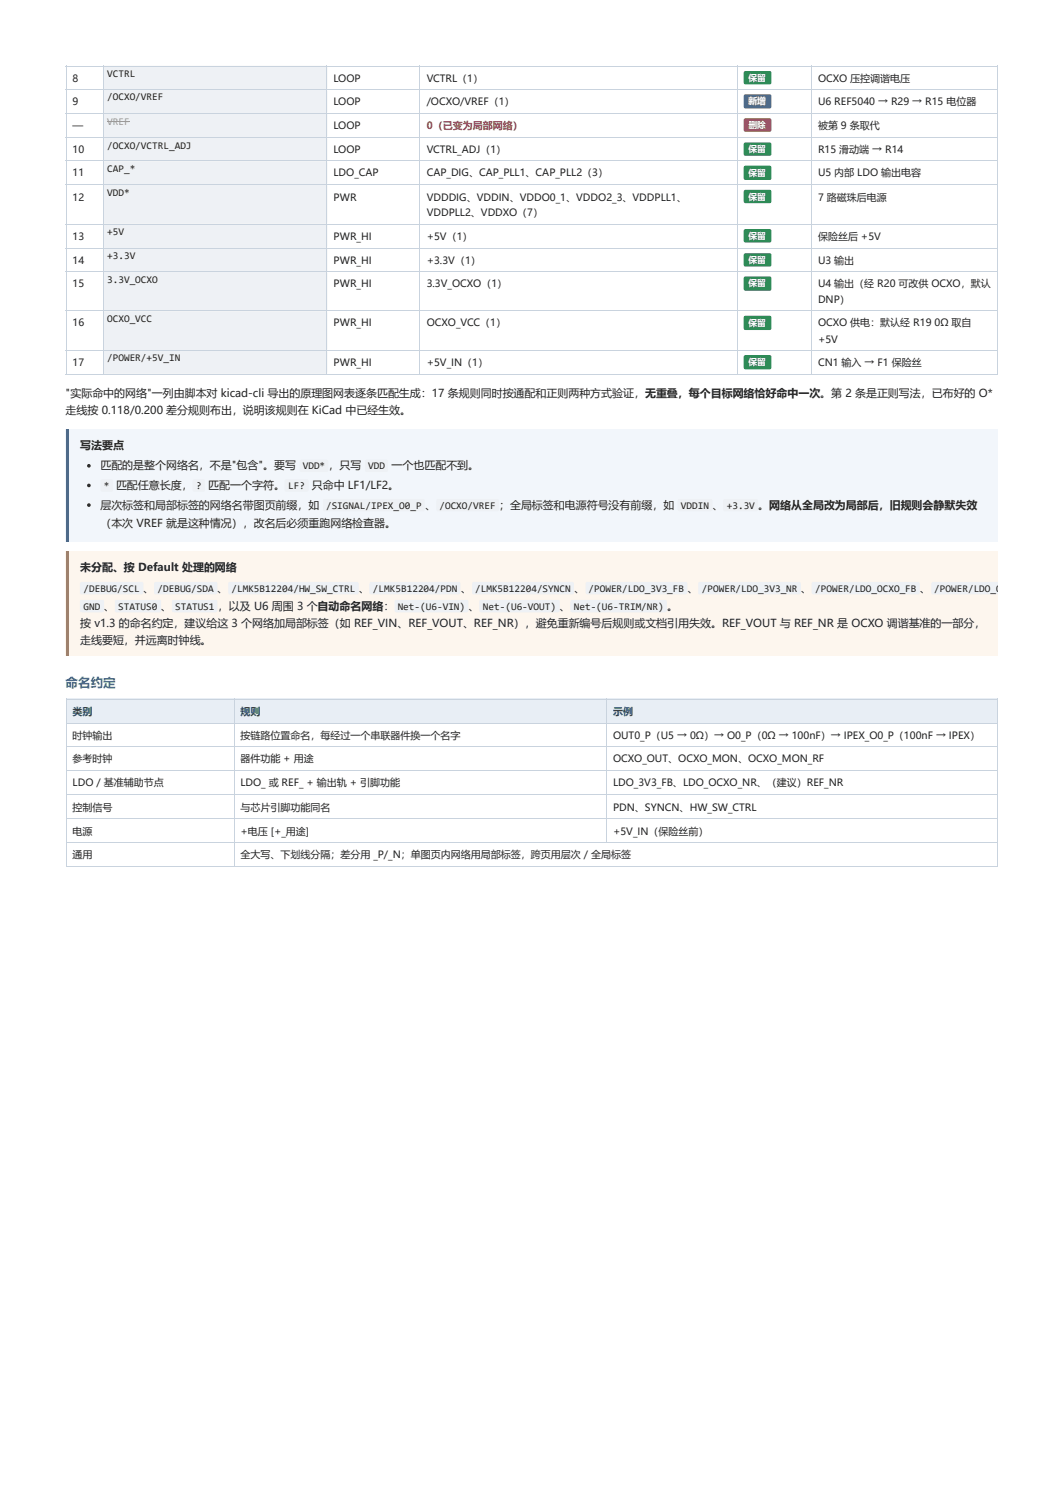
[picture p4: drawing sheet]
<svg xmlns="http://www.w3.org/2000/svg" width="210mm" height="297mm" viewBox="0 0 210 297" stroke-linecap="round" stroke-linejoin="round" font-family="sans-serif">
<defs><g id="words">
<text font-size="2.5" fill="#2f6fb5" x="13" y="135.7">命名约定</text>
<g font-size="2.2" fill="#222">
<text x="13" y="78.4">&quot;实际命中的网络&quot;一列由脚本对 kicad-cli 导出的原理图网表逐条匹配生成：17 条规则同时按通配和正则两种方式验证，无重叠，每个目标网络恰好命中一次。第 2 条是正则写法，已布好的 O*</text>
<text x="13" y="81.8">走线按 0.118/0.200 差分规则布出，说明该规则在 KiCad 中已经生效。</text>
<text x="15.8" y="88.6">写法要点</text>
<text x="19.8" y="92.7">匹配的是整个网络名，不是&quot;包含&quot;。要写 VDD* ，只写 VDD 一个也匹配不到。</text>
<text x="19.8" y="100.5">层次标签和局部标签的网络名带图页前缀，如 /SIGNAL/IPEX_O0_P 、 /OCXO/VREF ；全局标签和电源符号没有前缀，如 VDDIN 、 +3.3V 。网络从全局改为局部后，旧规则会静默失效</text>
<text x="19.8" y="104">（本次 VREF 就是这种情况），改名后必须重跑网络检查器。</text>
<text x="15.8" y="112.8">未分配、按 Default 处理的网络</text>
<text x="15.8" y="123.9">按 v1.3 的命名约定，建议给这 3 个网络加局部标签（如 REF_VIN、REF_VOUT、REF_NR），避免重新编号后规则或文档引用失效。REF_VOUT 与 REF_NR 是 OCXO 调谐基准的一部分，</text>
<text x="15.8" y="127.3">走线要短，并远离时钟线。</text>
</g>
<g font-size="2" fill="#222">
<text x="14.3" y="16.1">8</text>
<text x="21.2" y="15.3">VCTRL</text>
<text x="65.9" y="16.1">LOOP</text>
<text x="84.2" y="16.1">VCTRL（1）</text>
<text x="161.5" y="16.1">OCXO 压控调谐电压</text>
<text x="14.3" y="20.7">9</text>
<text x="21.2" y="19.8">/OCXO/VREF</text>
<text x="65.9" y="20.7">LOOP</text>
<text x="84.2" y="20.7">/OCXO/VREF（1）</text>
<text x="161.5" y="20.7">U6 REF5040 → R29 → R15 电位器</text>
<text x="14.3" y="25.5">—</text>
<text x="21.2" y="29.4">/OCXO/VCTRL_ADJ</text>
<text x="65.9" y="25.5">LOOP</text>
<text x="161.5" y="25.5">被第 9 条取代</text>
<text x="14.3" y="30.3">10</text>
<text x="14.3" y="34.8">11</text>
<text x="21.2" y="34">CAP_*</text>
<text x="65.9" y="30.3">LOOP</text>
<text x="65.9" y="34.8">LDO_CAP</text>
<text x="84.2" y="30.3">VCTRL_ADJ（1）</text>
<text x="84.2" y="34.8">CAP_DIG、CAP_PLL1、CAP_PLL2（3）</text>
<text x="161.5" y="30.3">R15 滑动端 → R14</text>
<text x="161.5" y="34.8">U5 内部 LDO 输出电容</text>
<text x="14.3" y="39.6">12</text>
<text x="21.2" y="38.7">VDD*</text>
<text x="65.9" y="39.6">PWR</text>
<text x="84.2" y="39.6">VDDDIG、VDDIN、VDDO0_1、VDDO2_3、VDDPLL1、</text>
<text x="161.5" y="39.6">7 路磁珠后电源</text>
<text x="14.3" y="47.4">13</text>
<text x="21.2" y="46.5">+5V</text>
<text x="65.9" y="47.4">PWR_HI</text>
<text x="84.2" y="42.6">VDDPLL2、VDDXO（7）</text>
<text x="84.2" y="47.4">+5V（1）</text>
<text x="161.5" y="47.4">保险丝后 +5V</text>
<text x="14.3" y="52.1">14</text>
<text x="21.2" y="51.2">+3.3V</text>
<text x="65.9" y="52.1">PWR_HI</text>
<text x="84.2" y="52.1">+3.3V（1）</text>
<text x="161.5" y="52.1">U3 输出</text>
<text x="14.3" y="56.7">15</text>
<text x="21.2" y="55.8">3.3V_OCXO</text>
<text x="65.9" y="56.7">PWR_HI</text>
<text x="84.2" y="56.7">3.3V_OCXO（1）</text>
<text x="161.5" y="56.7">U4 输出（经 R20 可改供 OCXO，默认</text>
<text x="161.5" y="59.9">DNP）</text>
<text x="14.3" y="64.5">16</text>
<text x="21.2" y="63.6">OCXO_VCC</text>
<text x="65.9" y="64.5">PWR_HI</text>
<text x="84.2" y="64.5">OCXO_VCC（1）</text>
<text x="161.5" y="64.5">OCXO 供电：默认经 R19</text>
<text x="184.5" y="64.5">0Ω 取自</text>
<text x="21.2" y="71.3">/POWER/+5V_IN</text>
<text x="161.5" y="67.6">+5V</text>
<text x="14.3" y="72.2">17</text>
<text x="65.9" y="72.2">PWR_HI</text>
<text x="84.2" y="72.2">+5V_IN（1）</text>
<text x="161.5" y="72.2">CN1 输入 → F1 保险丝</text>
<text x="20.5" y="96.6">* 匹配任意长度， ? 匹配一个字符。 LF? 只命中 LF1/LF2。</text>
<text x="16.5" y="116.9">/DEBUG/SCL 、 /DEBUG/SDA 、 /LMK5B12204/HW_SW_CTRL 、 /LMK5B12204/PDN 、 /LMK5B12204/SYNCN 、 /POWER/LDO_3V3_FB 、 /POWER/LDO_3V3_NR 、 /POWER/LDO_OCXO_FB 、 /POWER/LDO_O</text>
<text x="16.5" y="120.4">GND 、 STATUS0 、 STATUS1 ，以及 U6 周围 3 个自动命名网络： Net-(U6-VIN) 、 Net-(U6-VOUT) 、 Net-(U6-TRIM/NR) 。</text>
<text x="14.3" y="146">时钟输出</text>
<text x="47.5" y="146">按链路位置命名，每经过一个串联器件换一个名字</text>
<text x="121" y="146">OUT0_P（U5 → 0Ω）→ O0_P（0Ω → 100nF）→ IPEX_O0_P（100nF → IPEX）</text>
<text x="14.3" y="150.5">参考时钟</text>
<text x="14.3" y="155.3">LDO / 基准辅助节点</text>
<text x="47.5" y="150.5">器件功能 + 用途</text>
<text x="47.5" y="155.3">LDO_ 或 REF_ + 输出轨 + 引脚功能</text>
<text x="121" y="150.5">OCXO_OUT、OCXO_MON、OCXO_MON_RF</text>
<text x="121" y="155.3">LDO_3V3_FB、LDO_OCXO_NR、（建议）REF_NR</text>
<text x="14.3" y="160.1">控制信号</text>
<text x="47.5" y="160.1">与芯片引脚功能同名</text>
<text x="121" y="160.1">PDN、SYNCN、HW_SW_CTRL</text>
<text x="14.3" y="164.8">电源</text>
<text x="47.5" y="164.8">+电压 [+_用途]</text>
<text x="121" y="164.8">+5V_IN（保险丝前）</text>
<text x="14.3" y="169.4">通用</text>
<text x="47.5" y="169.4">全大写、下划线分隔；差分用 _P/_N；单图页内网络用局部标签，跨页用层次 / 全局标签</text>
</g>
<text font-size="2" fill="#999" x="21.2" y="24.6">VREF</text>
<text font-size="2" fill="#c0392b" x="84.2" y="25.5">0（已变为局部网络）</text>
<g font-size="2" fill="#1d3f66">
<text x="14.3" y="141.2">类别</text>
<text x="47.5" y="141.2">规则</text>
<text x="121" y="141.2">示例</text>
</g>
<g font-size="1.7" fill="#fff">
<text x="147.8" y="16">保留</text>
<text x="147.8" y="20.5">新增</text>
<text x="147.8" y="25.3">删除</text>
<text x="147.8" y="30.1">保留</text>
<text x="147.8" y="34.7">保留</text>
<text x="147.8" y="39.4">保留</text>
<text x="147.8" y="47.2">保留</text>
<text x="147.8" y="51.9">保留</text>
<text x="147.8" y="56.5">保留</text>
<text x="147.8" y="64.3">保留</text>
<text x="147.8" y="72.1">保留</text>
</g>
</g></defs>
<g fill="#eef1f5">
<path d="M20.5 13.1l.2-.1h43.7l.2 .3v4.1l-.3 .3h-43.6l-.3-.3z"/>
<path d="M20.5 17.8l.2-.1h43.6l.2 .1 .1 .3v3.9l-.1 .2-.2 .1h-43.6l-.2-.1-.1-.2z"/>
<path d="M20.5 22.4l.2-.1h43.7l.2 .4v4.1l-.3 .3h-43.6l-.3-.4z"/>
<path d="M20.5 27.2l.2-.1h43.7l.2 .3v4.2l-.3 .2h-43.6l-.3-.3z"/>
<path d="M20.5 31.9l.2-.1h43.6l.2 .1 .1 .3v3.9l-.1 .2-.2 .1h-43.6l-.2-.1-.1-.2z"/>
<path d="M20.5 36.5l.2-.1h43.7l.2 .4v7.1l-.3 .3h-43.6l-.3-.4v-7z"/>
<path d="M20.5 44.3l.2-.1h43.7l.2 .3v4.2l-.3 .2h-43.6l-.3-.3z"/>
<path d="M20.5 49.1l.2-.2 43.7 .1 .2 .3v4.1l-.3 .3h-43.6l-.3-.3z"/>
<path d="M20.5 53.8l.2-.1h43.7l.2 .4v7.1l-.3 .3h-43.6l-.3-.4v-7z"/>
<path d="M20.5 61.6l.2-.1h43.7l.2 .3v7.1l-.3 .3h-43.6l-.3-.3v-7.1z"/>
<path d="M20.5 69.3l.2-.1h43.6l.2 .1 .1 .3v3.9l-.1 .2-.2 .1h-43.6l-.2-.1-.1-.2z"/>
</g>
<g fill="none" stroke="#c9d3de" stroke-width=".2">
<path d="M13 13.1h184M13 17.6h184M13.1 13v61M20.5 13v61M64.6 13v61M82.9 13v61M145.5 13v61M160.2 13v61M197 13v61M13 22.4h184M13 27.2h184M13 31.8h184"/>
<path d="M13 36.5h184M13 44.3h184M13 49h184M13 53.6h184M13 61.4h184M13 69.1h184M13 73.9h184"/>
</g>
<path d="M13 84.8h184v22.2h-184z" fill="#f2f6fb"/>
<path d="M13 84.8h.5v22.2h-.5z" fill="#2f6fb5"/>
<path d="M13 108.9h184v20.7h-184z" fill="#fdf6ee"/>
<path d="M13 108.9h.5v20.7h-.5z" fill="#e67e22"/>
<g fill="#e8eef5">
<path d="M13.1 138h33v4.8h-33z"/>
<path d="M46.1 138h73.6v4.8h-73.6z"/>
<path d="M119.7 138h77.3v4.8h-77.3z"/>
</g>
<path d="M13 138.1h184M13.1 138v33.2M46.2 138v33.2M119.8 138v28.4M197 138v33.2M13 142.9h184M13 147.5h184M13 152.2h184M13 157h184M13 161.6h184M13 166.3h184M13 171.1h184" fill="none" stroke="#c9d3de" stroke-width=".2"/>
<path d="M146.9 14.1l.3-.1h4.9l.2 .4v2.1l-.3 .2-4.9-.1-.3-.3z" fill="#2e8b57"/>
<path d="M146.9 18.7l.3-.1h4.9l.2 .4v2.2l-.3 .2h-4.9l-.3-.3z" fill="#7b3fb0"/>
<path d="M21.2 24h4.4" fill="none" stroke="#999" stroke-width=".2"/>
<path d="M146.9 23.5l.3-.1h4.9l.2 .3v2.1l-.3 .2h-4.9l-.3-.3z" fill="#c0392b"/>
<g fill="#2e8b57">
<path d="M146.9 28.2l.3-.1 4.9 .1 .2 .3v2.1l-.3 .2h-4.9l-.3-.4z"/>
<path d="M146.9 32.8l.3-.1h4.9l.2 .4v2.2l-.3 .2h-4.9l-.3-.3z"/>
<path d="M146.9 37.6l.3-.1h4.9l.2 .3v2.1l-.3 .2h-4.9l-.3-.3z"/>
<path d="M146.9 45.3l.3-.1 4.9 .1 .2 .3v2.1l-.3 .2h-4.9l-.3-.4z"/>
<path d="M146.9 50.1l.3-.1h4.9l.2 .4v2l-.3 .3-4.9-.1-.3-.3z"/>
<path d="M146.9 54.7l.3-.1h4.9l.2 .3v2.3l-.3 .2h-4.9l-.3-.3z"/>
<path d="M146.9 62.5l.3-.1h4.9l.2 .3v2.3l-.3 .2-4.9-.1-.3-.3z"/>
<path d="M146.9 70.2l.3-.1h4.9l.2 .4v2.2l-.3 .2h-4.9l-.3-.3z"/>
</g>
<circle cx="17.6" cy="92" r=".35" fill="#222"/>
<g fill="#eef1f5">
<path d="M59.3 90.9l.2-.1h5.1l.2 .3v1.9l-.3 .2h-5.1l-.2-.3z"/>
<path d="M72.2 90.9l.2-.1h4l.2 .3v1.9l-.3 .2h-4l-.2-.3z"/>
</g>
<circle cx="17.6" cy="95.9" r=".35" fill="#222"/>
<g fill="#eef1f5">
<path d="M19.9 94.7l.3-.1 2 .1 .1 .3-.1 2-.2 .1-2.1-.1-.1-.3z"/>
<path d="M38.1 94.7l.3-.1 2 .1 .1 .3-.1 2-.3 .1-2-.1-.1-.3z"/>
<path d="M56.3 94.7l.2-.1 4.2 .1 .2 .3v1.9l-.3 .2h-4.2l-.2-.4z"/>
</g>
<circle cx="17.6" cy="99.7" r=".35" fill="#222"/>
<g fill="#eef1f5">
<path d="M63.9 98.6l.2-.1h19.5l.3 .3v1.9l-.4 .3h-19.5l-.2-.4z"/>
<path d="M86.3 98.6l.2-.1h11.7l.3 .3v1.9l-.3 .3h-11.8l-.2-.4z"/>
<path d="M133.9 98.6l.2-.1h6.4l.2 .4-.1 1.9-.3 .2h-6.3l-.2-.4z"/>
<path d="M142.9 98.6l.2-.1h6.3l.3 .4-.1 1.9-.3 .2h-6.3l-.2-.4z"/>
<path d="M15.9 115l.2-.1h11.9l.3 .3v1.9l-.3 .3h-11.9l-.3-.4z"/>
<path d="M30.5 115l.3-.1h11.9l.2 .3v1.9l-.3 .3h-11.9l-.3-.4z"/>
<path d="M45.2 115l.2-.1h25.1l.3 .3v1.8l-.1 .3-.2 .1h-25.1l-.3-.3z"/>
<path d="M73 115l.3-.1h17.3l.3 .3v1.9l-.3 .3h-17.4l-.3-.4z"/>
<path d="M93.3 115l.3-.1h19.4l.3 .3v1.9l-.3 .3h-19.5l-.3-.4z"/>
<path d="M115.7 115l.3-.1h19.4l.3 .3v1.9l-.3 .3h-19.5l-.3-.4z"/>
<path d="M138 115l.2-.1h19.6l.3 .3v1.9l-.3 .3h-19.7l-.3-.4z"/>
<path d="M160.4 115l.2-.1h20.6l.4 .3v1.8l-.1 .3-.3 .1h-20.6l-.3-.3z"/>
<path d="M184 115l.2-.1h12.8v2.5h-12.8l-.3-.4z"/>
<path d="M15.9 118.5l.2-.1 4.2 .1 .2 .3v1.9l-.3 .2h-4.2l-.2-.3z"/>
<path d="M22.8 118.5l.2-.1 8.6 .1 .2 .2v1.9l-.3 .3h-8.6l-.2-.3z"/>
<path d="M34.1 118.5l.2-.1 8.4 .1 .2 .2v1.9l-.3 .3h-8.4l-.2-.3z"/>
<path d="M78 118.5l.2-.1 14 .1 .3 .2v1.9l-.3 .3h-14l-.3-.3z"/>
<path d="M94.7 118.5l.3-.1 15.2 .1 .3 .2v1.9l-.3 .3h-15.3l-.3-.3z"/>
<path d="M112.7 118.5l.3-.1 18.4 .1 .3 .2v1.9l-.4 .3h-18.4l-.3-.3z"/>
</g>
<use href="#words"/>
</svg>
